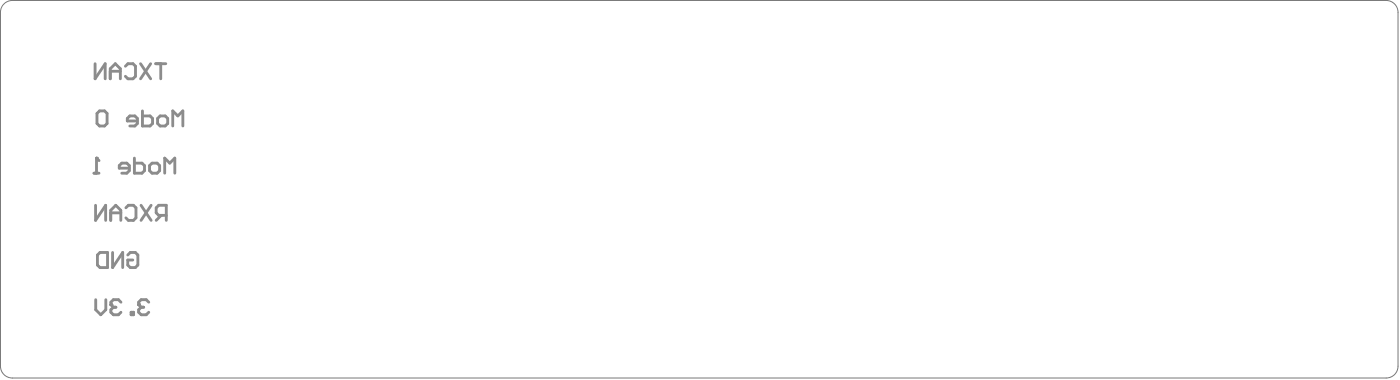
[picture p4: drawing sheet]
<svg xmlns="http://www.w3.org/2000/svg" width="250mm" height="68mm" viewBox="0 0 250 68" stroke-linecap="round" stroke-linejoin="round" font-family="sans-serif">
<path d="M.7 .7l.9-.5 .6-.1h245.1a2.11 2.11 0 0 1 2.1 2.1v63.1a2.11 2.11 0 0 1-2.1 2.1h-245.1a2.11 2.11 0 0 1-2.1-2.1v-63.1l.1-.6z" fill="none" stroke="#787878" stroke-width=".18"/>
<g fill="none" stroke="#8c8c8c" stroke-width=".51">
<path d="M16.8 30.9h.9M17 36.6v2.7l1.9-2.7v2.7M17.2 28.2v2.7M19.8 39.3v-1.8l.9-.9 .9 .9v1.8M19.8 37.9h1.8M22.5 37l.4-.4h.9l.5 .4v1.8l-.5 .5h-.9l-.4-.5M23.1 30h-1.8v-.5l.4-.4h.9l.5 .4v.9l-.5 .5h-.9M24 28.2v2.7h1.3l.5-.5v-.9l-.5-.4h-1.3M25.2 36.6l1.8 2.7M26.7 29.5l.4-.4h.9l.5 .4v.9l-.5 .5h-.9l-.4-.5zM27 36.6l-1.8 2.7M28.8 38.4l-.9 .9"/>
<path d="M29.4 30.9v-2.7l.9 .9 .9-.9v2.7M29.7 38.4h-1.4l-.4-.5v-.9l.4-.4h1.4v2.7"/>
</g>
<circle cx="17.2" cy="28.2" r=".25" fill="#8c8c8c"/>
<path d="M17.2 28.2l.5 .4M26.5 53.9l-.4-.5h-.9l-.5 .5v.4" fill="none" stroke="#8c8c8c" stroke-width=".51"/>
<circle cx="24.7" cy="54.3" r=".25" fill="#8c8c8c"/>
<path d="M21.6 53.9l-.5-.5h-.9l-.4 .5v.4M23.4 55.7h.4v.4h-.4zM24.7 54.3l.5 .5M25.2 54.8h.4M25.2 54.8l-.5 .4v.5l.5 .4h.9l.4-.4" fill="none" stroke="#8c8c8c" stroke-width=".51"/>
<circle cx="19.8" cy="54.3" r=".25" fill="#8c8c8c"/>
<g fill="none" stroke="#8c8c8c" stroke-width=".51">
<path d="M17 11.4v2.6l1.8-2.6v2.6M19.7 14v-1.7l.9-.9 .9 .9v1.7M19.7 12.7h1.8M22.4 11.8l.4-.4h.9l.5 .4v1.8l-.5 .4h-.9l-.4-.4M25.1 11.4l1.8 2.6M25.4 19.8v2.7h1.4l.4-.5v-.9l-.4-.4h-1.4M26.9 11.4l-1.8 2.6M27.8 11.4h1.8M28.7 11.4v2.6M17.3 20.2l.5-.4h.9l.4 .4v1.8l-.4 .5h-.9l-.5-.5zM24.5 21.6h-1.8v-.5l.5-.4h.9l.4 .4v.9l-.4 .5h-.9M28.1 21.1l.5-.4h.9l.4 .4v.9l-.4 .5h-.9l-.5-.5z"/>
<path d="M30.8 22.5v-2.7l.9 .9 .9-.9v2.7M17.1 53.4v1.8l.9 .9 .9-.9v-1.8M17.4 45.5l.4-.5h1.4v2.7h-1.4l-.4-.5zM19.8 54.3l.4 .5M20.1 45v2.7l1.8-2.7v2.7M20.2 54.8h.5M20.2 54.8l-.4 .4v.5l.4 .4h.9l.5-.4M22.8 45.5l.4-.5h.9l.5 .5v1.7l-.5 .5h-.9l-.4-.5v-.9h.9"/>
</g>
</svg>
